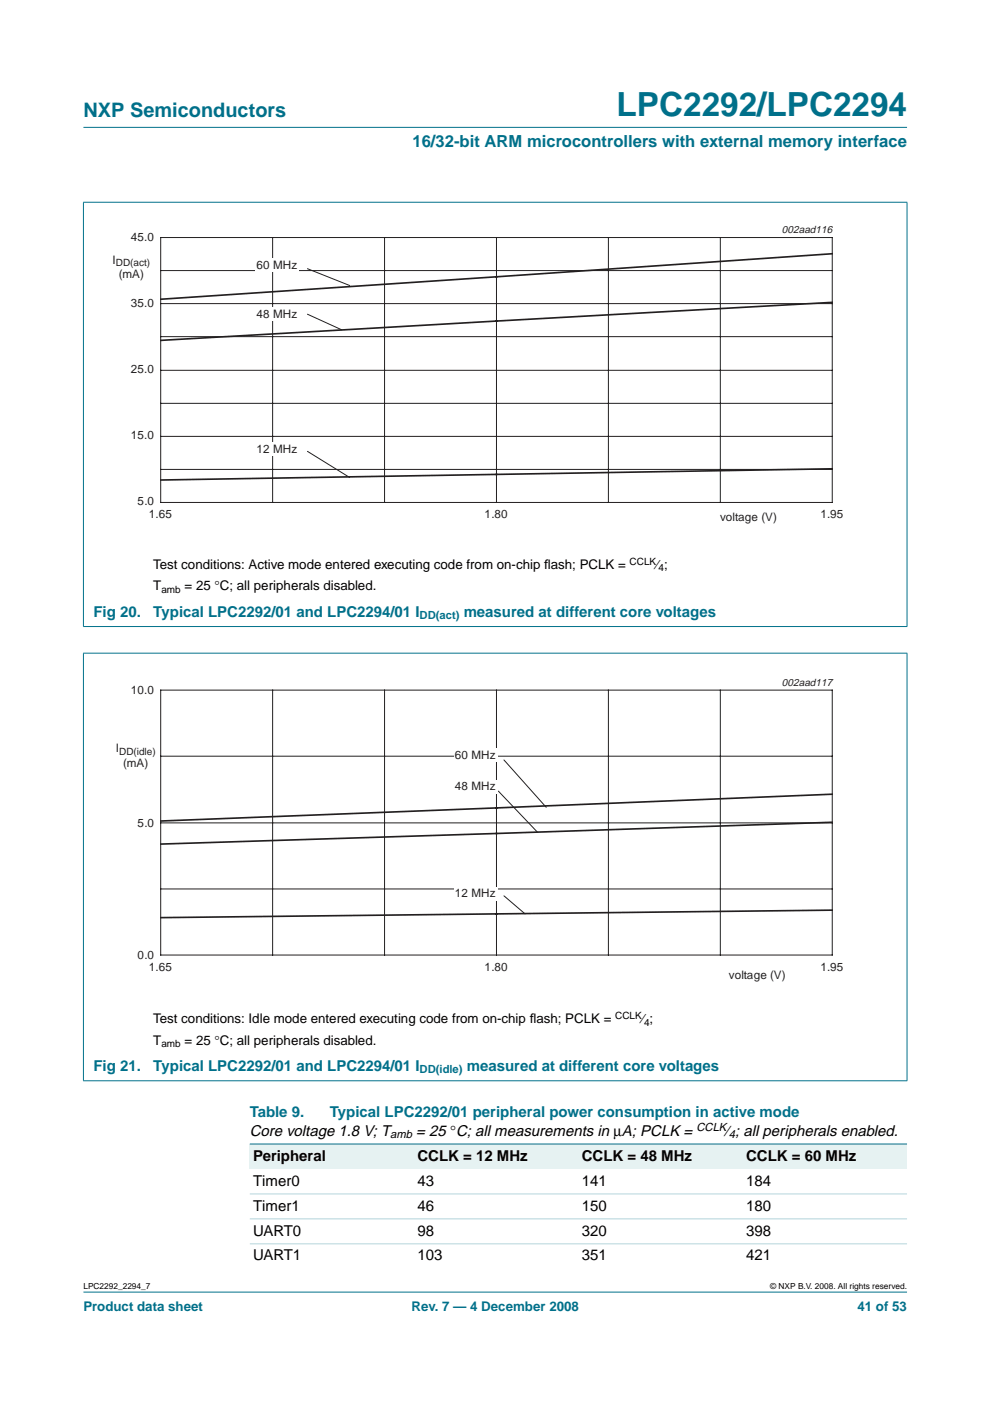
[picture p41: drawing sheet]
<svg xmlns="http://www.w3.org/2000/svg" width="210mm" height="297mm" viewBox="0 0 210 297" stroke-linecap="round" stroke-linejoin="round" font-family="sans-serif">
<defs><g id="words">
<text font-size="7.1" fill="#00708a" x="130.7" y="24.7">LPC2292/LPC2294</text>
<text font-size="4.2" fill="#00708a" x="17.7" y="24.9">NXP Semiconductors</text>
<text font-size="3.5" fill="#00708a" x="87.4" y="31.1">16/32-bit ARM microcontrollers with external memory interface</text>
<g font-size="3.2" fill="#00708a">
<text x="19.8" y="130.7">Fig 20.</text>
<text x="32.5" y="130.7">Typical LPC2292/01 and LPC2294/01 I</text>
<text x="98.3" y="130.7">measured at different core voltages</text>
<text x="19.8" y="227">Fig 21.</text>
<text x="32.5" y="227">Typical LPC2292/01 and LPC2294/01 I</text>
<text x="99" y="227">measured at different core voltages</text>
<text x="53" y="236.9">Table 9.</text>
<text x="69.9" y="236.9">Typical LPC2292/01 peripheral power consumption in active mode</text>
</g>
<g font-size="3.2">
<text x="53" y="240.8">Core voltage 1.8 V; T</text>
<text x="88.3" y="240.8">= 25 °C; all measurements in µA; PCLK =</text>
<text x="154" y="240.8">⁄; all peripherals enabled.</text>
<text x="53.7" y="251.4">Timer0</text>
<text x="53.7" y="246.1">Peripheral</text>
<text x="88.5" y="251.4">43</text>
<text x="88.5" y="246.1">CCLK = 12 MHz</text>
<text x="123.3" y="251.4">141</text>
<text x="123.3" y="246.1">CCLK = 48 MHz</text>
<text x="158.2" y="251.4">184</text>
<text x="158.2" y="246.1">CCLK = 60 MHz</text>
<text x="53.7" y="256.7">Timer1</text>
<text x="88.5" y="256.7">46</text>
<text x="123.3" y="256.7">150</text>
<text x="158.2" y="256.7">180</text>
<text x="53.7" y="262">UART0</text>
<text x="88.5" y="262">98</text>
<text x="123.3" y="262">320</text>
<text x="158.2" y="262">398</text>
<text x="53.7" y="267.2">UART1</text>
<text x="88.5" y="267.2">103</text>
<text x="123.3" y="267.2">351</text>
<text x="158.2" y="267.2">421</text>
</g>
<g font-size="2.8">
<text x="32.5" y="125.2">T</text>
<text x="32.5" y="120.6">Test conditions: Active mode entered executing code from on-chip f</text>
<text x="39.1" y="125.2">= 25 °C; all peripherals disabled.</text>
<text x="115.4" y="120.6">lash; PCLK =</text>
<text x="139.1" y="120.6">⁄;</text>
<text x="32.5" y="221.5">T</text>
<text x="32.5" y="216.9">Test conditions: Idle mode entered executing code from on-chip f</text>
<text x="39.1" y="221.5">= 25 °C; all peripherals disabled.</text>
<text x="112.3" y="216.9">lash; PCLK =</text>
<text x="136.1" y="216.9">⁄;</text>
</g>
<g font-size="2.8" fill="#00708a">
<text x="17.7" y="278">Product data sheet</text>
<text x="87.3" y="278">Rev. 7 — 4 December 2008</text>
<text x="181.8" y="278">41 of 53</text>
</g>
<g font-size="2.5" fill="#231f20">
<text x="27.7" y="51">45.0</text>
<text x="23.9" y="55.9">I</text>
<text x="25.2" y="58.9">(mA)</text>
<text x="54.4" y="57.1">60 MHz</text>
<text x="27.7" y="65">35.0</text>
<text x="54.4" y="67.4">48 MHz</text>
<text x="27.7" y="79.2">25.0</text>
<text x="27.7" y="93.2">15.0</text>
<text x="54.4" y="96">12 MHz</text>
<text x="29.2" y="107.2">5.0</text>
<text x="31.6" y="109.9">1.65</text>
<text x="102.8" y="109.9">1.80</text>
<text x="152.7" y="110.5">voltage (V)</text>
<text x="174" y="109.9">1.95</text>
<text x="27.7" y="147.2">10.0</text>
<text x="24.6" y="159.5">I</text>
<text x="96.4" y="160.9">60 MHz</text>
<text x="26.1" y="162.5">(mA)</text>
<text x="96.4" y="167.6">48 MHz</text>
<text x="29.2" y="175.4">5.0</text>
<text x="96.4" y="190.3">12 MHz</text>
<text x="29.2" y="203.4">0.0</text>
<text x="31.6" y="205.9">1.65</text>
<text x="102.8" y="205.9">1.80</text>
<text x="154.5" y="207.7">voltage (V)</text>
<text x="174" y="205.9">1.95</text>
</g>
<g font-size="2.4" fill="#00708a">
<text x="89" y="131.3">DD(act)</text>
<text x="89" y="227.6">DD(idle)</text>
</g>
<g font-size="2.4">
<text x="147.7" y="239.8">CCLK</text>
<text x="82.8" y="241.4">amb</text>
<text x="154.5" y="241.4">4</text>
</g>
<g font-size="2.2" fill="#231f20">
<text x="165.8" y="49.4">002aad116</text>
<text x="165.8" y="145.4">002aad117</text>
</g>
<g font-size="2.1" fill="#231f20">
<text x="24.6" y="56.4">DD(act)</text>
<text x="25.3" y="160">DD(idle)</text>
</g>
<g font-size="2.1">
<text x="133.5" y="119.8">CCLK</text>
<text x="34.2" y="125.7">amb</text>
<text x="139.6" y="121.1">4</text>
<text x="130.4" y="216.1">CCLK</text>
<text x="136.5" y="217.4">4</text>
<text x="34.2" y="222">amb</text>
</g>
<g font-size="1.8">
<text x="17.7" y="273.4">LPC2292_2294_7</text>
<text x="163.3" y="273.4">© NXP B.V. 2008. All rights reserved.</text>
</g>
</g></defs>
<g fill="#00708a" stroke="#00708a" stroke-width=".21">
<path d="M17.7 273.9h174.6z"/>
<path d="M17.7 27h174.6z"/>
<path d="M17.7 42.9v89.9z"/>
<path d="M192.3 42.9v89.9z"/>
<path d="M17.6 42.9h174.8z"/>
<path d="M17.6 132.8h174.8z"/>
</g>
<g fill="none" stroke="#231f20" stroke-width=".21">
<path d="M34.1 57.4h142.4M34.1 50.4h142.4v56.1h-142.4zM57.8 50.4v56.1M65.2 57l9 3.5M81.5 50.4v56.1M105.3 50.4v56.1M129 50.4v56.1M152.7 50.4v56.1M34.1 71.4h142.4M34.1 78.5h142.4M34.1 64.4h142.4M65.2 66.6l7.2 3.3"/>
<path d="M34.1 99.5h142.4M34.1 85.5h142.4M34.1 92.5h142.4M65.2 95.7l9 5.5"/>
</g>
<path d="M176.5 53.8l-142.4 9.6M176.5 64.1l-142.4 8.1M176.5 99.4l-142.4 2.4" fill="none" stroke="#231f20" stroke-width=".35"/>
<g fill="#fff">
<path d="M54.2 93.8h9.2v2.9h-9.2z" fill-rule="evenodd"/>
<path d="M54.2 65.1h9.2v3h-9.2z" fill-rule="evenodd"/>
<path d="M54.2 54.8h9.2v2.9h-9.2z" fill-rule="evenodd"/>
</g>
<path d="M20.6 47.5h168.8v66.3h-168.8z" fill="none" stroke="#fff" stroke-width=".21"/>
<g fill="#00708a" stroke="#00708a" stroke-width=".21">
<path d="M17.7 138.5v90.6z"/>
<path d="M192.3 138.5v90.6z"/>
<path d="M17.6 138.5h174.8z"/>
<path d="M17.6 229.1h174.8z"/>
</g>
<path d="M34.1 146.3h142.4v56.2h-142.4zM57.8 146.3v56.2M81.5 146.3v56.2M105.3 146.3v56.2M129 146.3v56.2M152.7 146.3v56.2M34.1 160.3h142.4M34.1 174.5h142.4M105.7 167.7l8.3 8.8M106.8 161.1l9 10.1M34.1 188.5h142.4M106.8 189.9l4.5 3.9" fill="none" stroke="#231f20" stroke-width=".21"/>
<path d="M176.5 174.3l-142.4 4.7M176.5 168.4l-142.4 5.7M176.5 193l-142.4 1.6" fill="none" stroke="#231f20" stroke-width=".35"/>
<g fill="#fff">
<path d="M96.2 188h9.3v3h-9.3z" fill-rule="evenodd"/>
<path d="M96.2 165.3h9.3v2.9h-9.3z" fill-rule="evenodd"/>
<path d="M96.2 158.7h9.3v2.9h-9.3z" fill-rule="evenodd"/>
</g>
<path d="M20.6 143.4h168.8v66.4h-168.8z" fill="none" stroke="#fff" stroke-width=".21"/>
<g fill="#e6f2f2">
<path d="M53 242.6h34.8v5.2h-34.8z" fill-rule="evenodd"/>
<path d="M87.8 242.6h34.8v5.2h-34.8z" fill-rule="evenodd"/>
<path d="M122.6 242.6h34.9v5.2h-34.9z" fill-rule="evenodd"/>
<path d="M157.5 242.6h34.8v5.2h-34.8z" fill-rule="evenodd"/>
</g>
<path d="M53 242.6h139.3z" fill="#00708a" stroke="#00708a" stroke-width=".21"/>
<g fill="#b3d4db" stroke="#b3d4db" stroke-width=".21">
<path d="M53 253.1h139.3z"/>
<path d="M53 258.4h139.3z"/>
<path d="M53 263.7h139.3z"/>
</g>
<use href="#words"/>
</svg>
